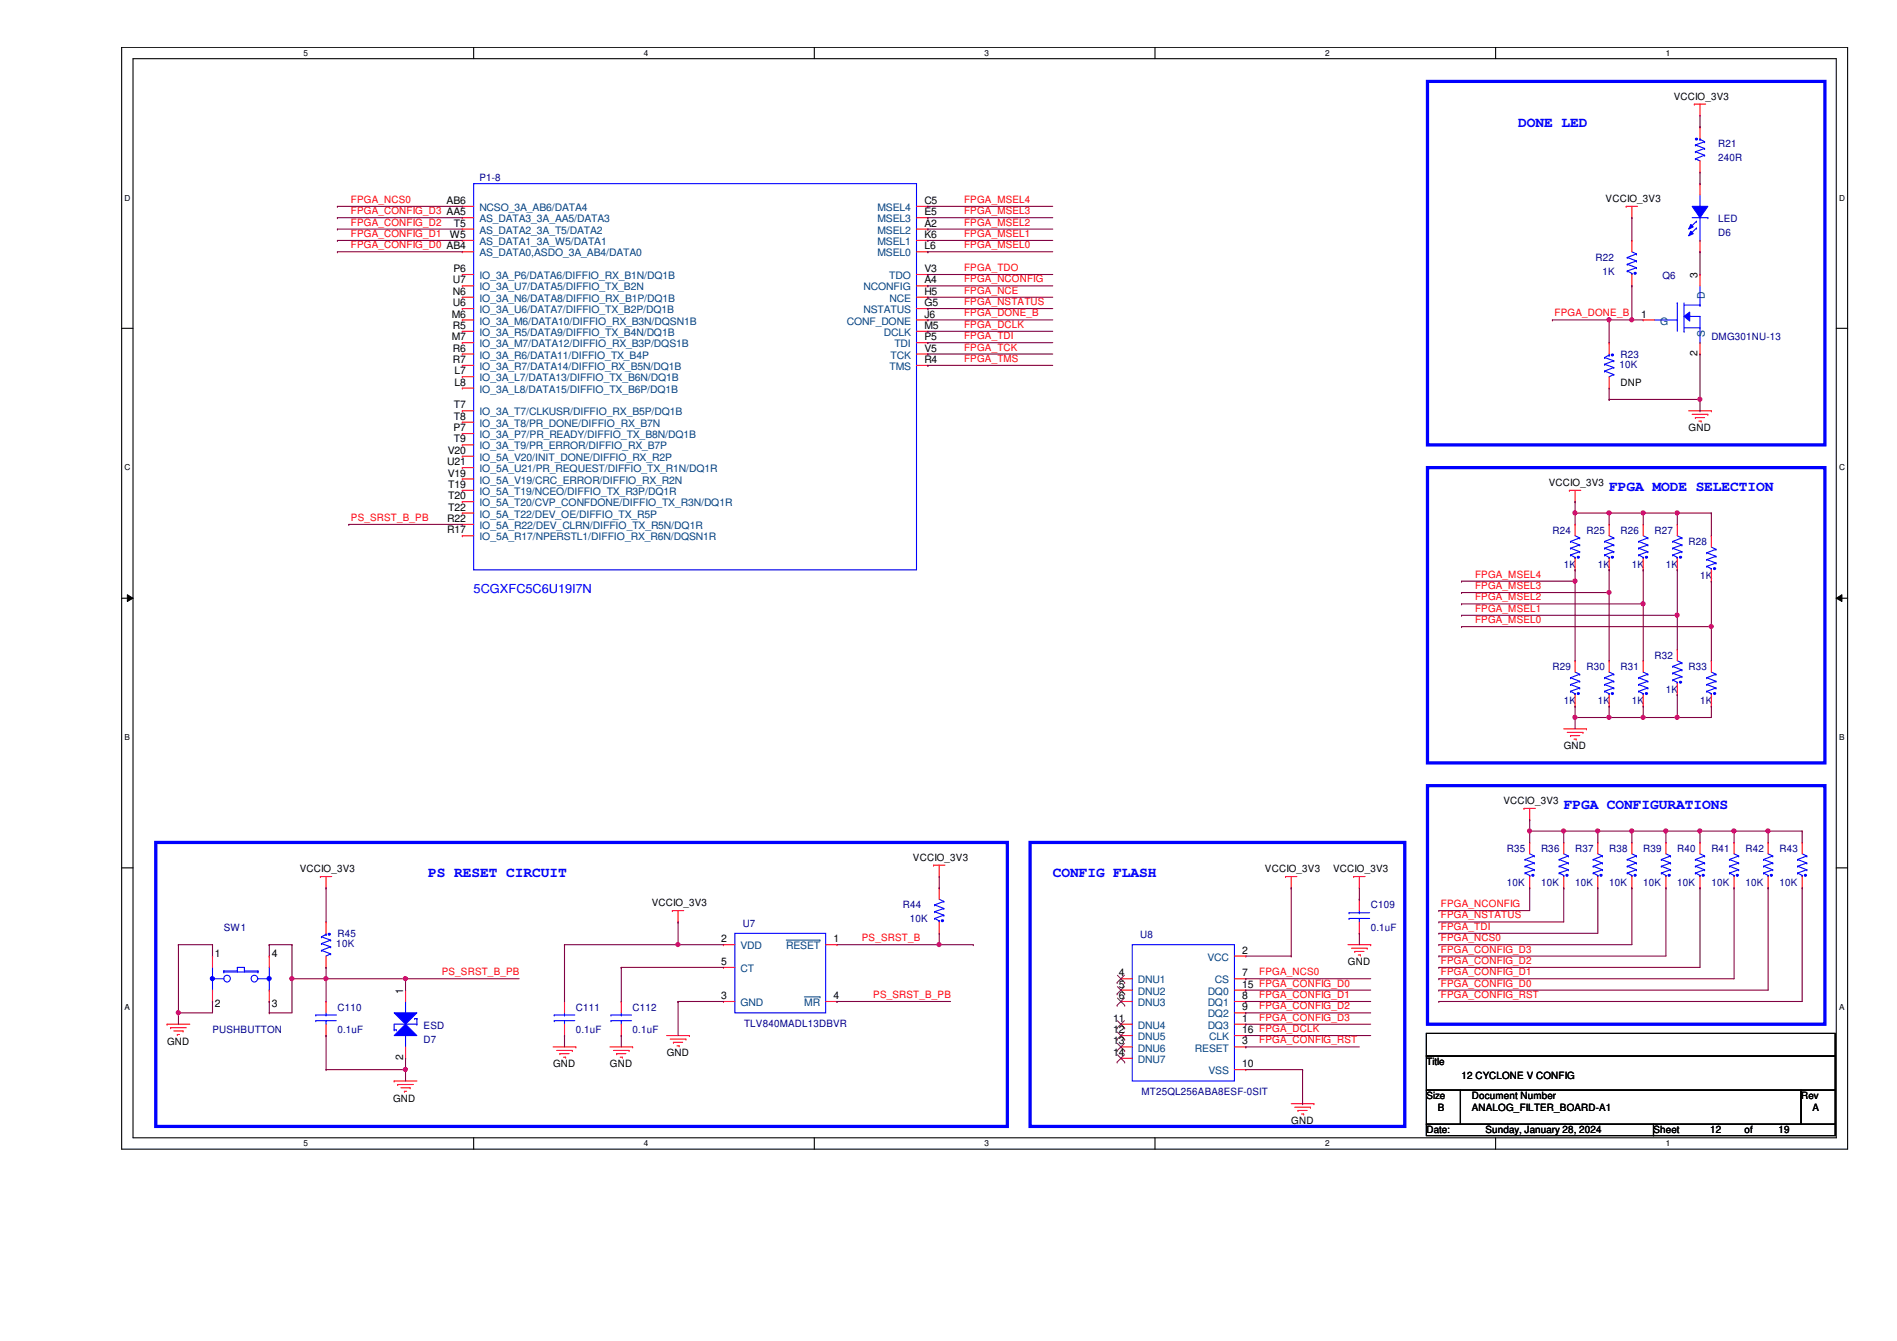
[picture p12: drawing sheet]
<svg xmlns="http://www.w3.org/2000/svg" width="297mm" height="210mm" viewBox="0 0 297 210" stroke-linecap="round" stroke-linejoin="round" font-family="sans-serif">
<defs><g id="words">
<g font-size="2.3" fill="#00f">
<text x="237.7" y="19.9">DONE LED</text>
<text x="252" y="76.8">FPGA MODE SELECTION</text>
<text x="244.9" y="126.6">FPGA CONFIGURATIONS</text>
<text x="67.1" y="137.3">PS RESET CIRCUIT</text>
<text x="164.8" y="137.3">CONFIG FLASH</text>
</g>
<text font-size="1.9" fill="#00f" x="74.2" y="92.8">5CGXFC5C6U19I7N</text>
<g font-size="1.6">
<text x="262.1" y="15.6">VCCIO_3V3</text>
<text x="69.9" y="31.9">AB6</text>
<text x="71.1" y="35.5">T5</text>
<text x="144.7" y="35.5">A2</text>
<text x="144.7" y="33.7">E5</text>
<text x="144.7" y="31.9">C5</text>
<text x="251.4" y="31.6">VCCIO_3V3</text>
<text x="70.4" y="37.3">W5</text>
<text x="144.7" y="39">L6</text>
<text x="144.7" y="37.3">K6</text>
<text x="70.9" y="44.4">U7</text>
<text x="70.9" y="46.1">N6</text>
<text x="70.9" y="47.9">U6</text>
<text x="71" y="42.6">P6</text>
<text x="144.7" y="47.9">G5</text>
<text x="144.7" y="46.1">H5</text>
<text x="144.7" y="44.4">A4</text>
<text x="144.7" y="42.6">V3</text>
<text x="265.8" y="43.5" transform="rotate(-90 265.8 43.5)">3</text>
<text x="70.7" y="49.7">M6</text>
<text x="70.7" y="53.3">M7</text>
<text x="70.9" y="51.5">R5</text>
<text x="144.7" y="53.3">P5</text>
<text x="144.7" y="51.5">M5</text>
<text x="144.7" y="49.7">J6</text>
<text x="257" y="49.7">1</text>
<text x="70.9" y="55">R6</text>
<text x="70.9" y="56.8">R7</text>
<text x="71.2" y="58.6">L7</text>
<text x="144.7" y="56.8">R4</text>
<text x="144.7" y="55">V5</text>
<text x="265.8" y="55.8" transform="rotate(-90 265.8 55.8)">2</text>
<text x="71.1" y="63.9">T7</text>
<text x="71.1" y="65.7">T8</text>
<text x="71.2" y="60.4">L8</text>
<text x="253.7" y="60.4">DNP</text>
<text x="70.1" y="71">V20</text>
<text x="71" y="67.5">P7</text>
<text x="71.1" y="69.3">T9</text>
<text x="264.4" y="67.5">GND</text>
<text x="70" y="72.8">U21</text>
<text x="70.1" y="74.6">V19</text>
<text x="70.2" y="76.4">T19</text>
<text x="242.5" y="76.1">VCCIO_3V3</text>
<text x="70" y="81.7">R22</text>
<text x="70" y="83.5">R17</text>
<text x="70.2" y="78.1">T20</text>
<text x="70.2" y="79.9">T22</text>
<text x="244.9" y="117.3">GND</text>
<text x="235.4" y="125.9">VCCIO_3V3</text>
<text x="46.9" y="136.5">VCCIO_3V3</text>
<text x="143" y="134.7">VCCIO_3V3</text>
<text x="198.1" y="136.5">VCCIO_3V3</text>
<text x="208.7" y="136.5">VCCIO_3V3</text>
<text x="102.1" y="141.9">VCCIO_3V3</text>
<text x="33.7" y="149.8">1</text>
<text x="42.5" y="149.8">4</text>
<text x="112.9" y="147.5">2</text>
<text x="130.5" y="147.5">1</text>
<text x="194.5" y="149.3">2</text>
<text x="63.1" y="155.5" transform="rotate(-90 63.1 155.5)">1</text>
<text x="112.9" y="151">5</text>
<text x="175.2" y="152.8">4</text>
<text x="175.2" y="154.6">5</text>
<text x="194.5" y="152.8">7</text>
<text x="194.5" y="154.6">15 FPGA_CONFIG_D0</text>
<text x="211.1" y="151.1">GND</text>
<text x="33.7" y="157.6">2</text>
<text x="42.5" y="157.6">3</text>
<text x="112.9" y="156.4">3</text>
<text x="130.5" y="156.4">4</text>
<text x="174.3" y="159.9">11</text>
<text x="174.3" y="161.7">12</text>
<text x="175.2" y="156.4">6</text>
<text x="194.5" y="159.9">1</text>
<text x="194.5" y="156.4">8</text>
<text x="194.5" y="158.2">9</text>
<text x="194.5" y="161.7">16 FPGA_DCLK</text>
<text x="26.2" y="163.5">GND</text>
<text x="63.1" y="166" transform="rotate(-90 63.1 166)">2</text>
<text x="86.6" y="167.1">GND</text>
<text x="95.5" y="167.1">GND</text>
<text x="104.4" y="165.3">GND</text>
<text x="174.3" y="163.5">13</text>
<text x="174.3" y="165.3">14</text>
<text x="194.5" y="163.5">3</text>
<text x="194.5" y="167">10</text>
<text x="223.4" y="166.8">Title</text>
<text x="61.6" y="172.4">GND</text>
<text x="223.4" y="172.1">Size</text>
<text x="225.1" y="173.9">B</text>
<text x="228.9" y="168.9">12 CYCLONE V CONFIG</text>
<text x="230.5" y="173.9">ANALOG_FILTER_BOARD-A1</text>
<text x="230.5" y="172.1">Document Number</text>
<text x="282" y="172.1">Rev</text>
<text x="283.8" y="173.9">A</text>
<text x="202.2" y="176">GND</text>
<text x="223.4" y="177.4">Date:</text>
<text x="232.6" y="177.4">Sunday, January 28, 2024</text>
<text x="258.9" y="177.4">Sheet</text>
<text x="267.8" y="177.4">12</text>
<text x="273.1" y="177.4">of</text>
<text x="278.5" y="177.4">19</text>
</g>
<g font-size="1.6" fill="#000080">
<text x="269" y="23.1">R21</text>
<text x="75.1" y="28.4">P1-8</text>
<text x="269" y="25.2">240R</text>
<text x="269" y="34.8">LED</text>
<text x="249.9" y="40.9">R22</text>
<text x="269" y="37">D6</text>
<text x="250.9" y="43">1K</text>
<text x="260.3" y="43.7">Q6</text>
<text x="268" y="53.3">DMG301NU-13</text>
<text x="253.6" y="57.6">10K</text>
<text x="253.7" y="56">R23</text>
<text x="243.1" y="83.5">R24</text>
<text x="248.4" y="83.5">R25</text>
<text x="253.7" y="83.5">R26</text>
<text x="259.1" y="83.5">R27</text>
<text x="244.9" y="88.9">1K</text>
<text x="250.2" y="88.9">1K</text>
<text x="255.5" y="88.9">1K</text>
<text x="260.9" y="88.9">1K</text>
<text x="264.4" y="85.3">R28</text>
<text x="266.2" y="90.6">1K</text>
<text x="243.1" y="104.9">R29</text>
<text x="248.4" y="104.9">R30</text>
<text x="253.7" y="104.9">R31</text>
<text x="259.1" y="103.1">R32</text>
<text x="264.4" y="104.9">R33</text>
<text x="244.9" y="110.2">1K</text>
<text x="250.2" y="110.2">1K</text>
<text x="255.5" y="110.2">1K</text>
<text x="260.9" y="108.4">1K</text>
<text x="266.2" y="110.2">1K</text>
<text x="236" y="133.3">R35</text>
<text x="241.3" y="133.3">R36</text>
<text x="246.6" y="133.3">R37</text>
<text x="252" y="133.3">R38</text>
<text x="257.3" y="133.3">R39</text>
<text x="262.6" y="133.3">R40</text>
<text x="268" y="133.3">R41</text>
<text x="273.3" y="133.3">R42</text>
<text x="278.6" y="133.3">R43</text>
<text x="141.4" y="142.2">R44</text>
<text x="214.6" y="142.2">C109</text>
<text x="236" y="138.6">10K</text>
<text x="241.3" y="138.6">10K</text>
<text x="246.6" y="138.6">10K</text>
<text x="252" y="138.6">10K</text>
<text x="257.3" y="138.6">10K</text>
<text x="262.6" y="138.6">10K</text>
<text x="268" y="138.6">10K</text>
<text x="273.3" y="138.6">10K</text>
<text x="278.6" y="138.6">10K</text>
<text x="35.1" y="145.8">SW1</text>
<text x="52.7" y="148.3">10K</text>
<text x="52.8" y="146.6">R45</text>
<text x="116.3" y="145">U7</text>
<text x="142.5" y="144.3">10K</text>
<text x="178.5" y="146.8">U8</text>
<text x="214.6" y="145.8">0.1uF</text>
<text x="33.3" y="161.8">PUSHBUTTON</text>
<text x="52.8" y="158.2">C110</text>
<text x="52.8" y="161.8">0.1uF</text>
<text x="66.3" y="161">ESD</text>
<text x="90.2" y="158.2">C111</text>
<text x="90.2" y="161.8">0.1uF</text>
<text x="99.1" y="158.2">C112</text>
<text x="99.1" y="161.8">0.1uF</text>
<text x="116.5" y="160.7">TLV840MADL13DBVR</text>
<text x="66.3" y="163.2">D7</text>
<text x="178.7" y="171.4">MT25QL256ABA8ESF-0SIT</text>
</g>
<g font-size="1.6" fill="#f00">
<text x="54.9" y="31.7">FPGA_NCS0</text>
<text x="54.9" y="35.3">FPGA_CONFIG_D2</text>
<text x="54.9" y="33.5">FPGA_CONFIG_D3 AA5</text>
<text x="151" y="35.3">FPGA_MSEL2</text>
<text x="151" y="33.5">FPGA_MSEL3</text>
<text x="151" y="31.7">FPGA_MSEL4</text>
<text x="54.9" y="38.9">FPGA_CONFIG_D0 AB4</text>
<text x="54.9" y="37.1">FPGA_CONFIG_D1</text>
<text x="151" y="38.9">FPGA_MSEL0</text>
<text x="151" y="37.1">FPGA_MSEL1</text>
<text x="151" y="42.4">FPGA_TDO</text>
<text x="151" y="44.2">FPGA_NCONFIG</text>
<text x="151" y="46">FPGA_NCE</text>
<text x="151" y="47.8">FPGA_NSTATUS</text>
<text x="151" y="53.1">FPGA_TDI</text>
<text x="151" y="51.3">FPGA_DCLK</text>
<text x="151" y="49.5">FPGA_DONE_B</text>
<text x="243.4" y="49.5">FPGA_DONE_B</text>
<text x="151" y="56.6">FPGA_TMS</text>
<text x="151" y="54.9">FPGA_TCK</text>
<text x="54.9" y="81.5">PS_SRST_B_PB</text>
<text x="231" y="90.4">FPGA_MSEL4</text>
<text x="231" y="92.2">FPGA_MSEL3</text>
<text x="231" y="94">FPGA_MSEL2</text>
<text x="231" y="95.8">FPGA_MSEL1</text>
<text x="231" y="97.5">FPGA_MSEL0</text>
<text x="225.6" y="142">FPGA_NCONFIG</text>
<text x="225.6" y="143.8">FPGA_NSTATUS</text>
<text x="135" y="147.3">PS_SRST_B</text>
<text x="225.6" y="145.5">FPGA_TDI</text>
<text x="225.6" y="147.3">FPGA_NCS0</text>
<text x="225.6" y="149.1">FPGA_CONFIG_D3</text>
<text x="69.2" y="152.7">PS_SRST_B_PB</text>
<text x="197.2" y="152.7">FPGA_NCS0</text>
<text x="225.6" y="150.9">FPGA_CONFIG_D2</text>
<text x="225.6" y="152.7">FPGA_CONFIG_D1</text>
<text x="225.6" y="154.4">FPGA_CONFIG_D0</text>
<text x="136.7" y="156.2">PS_SRST_B_PB</text>
<text x="197.2" y="156.2">FPGA_CONFIG_D1</text>
<text x="197.2" y="158">FPGA_CONFIG_D2</text>
<text x="197.2" y="159.8">FPGA_CONFIG_D3</text>
<text x="225.6" y="156.2">FPGA_CONFIG_RST</text>
<text x="197.2" y="163.3">FPGA_CONFIG_RST</text>
</g>
<g font-size="1.6" fill="#004080">
<text x="75.1" y="33">NCSO_3A_AB6/DATA4</text>
<text x="75.1" y="34.8">AS_DATA3_3A_AA5/DATA3</text>
<text x="137.4" y="34.8">MSEL3</text>
<text x="137.4" y="33">MSEL4</text>
<text x="75.1" y="36.6">AS_DATA2_3A_T5/DATA2</text>
<text x="75.1" y="38.4">AS_DATA1_3A_W5/DATA1</text>
<text x="75.1" y="40.1">AS_DATA0,ASDO_3A_AB4/DATA0</text>
<text x="137.4" y="40.1">MSEL0</text>
<text x="137.4" y="38.4">MSEL1</text>
<text x="137.4" y="36.6">MSEL2</text>
<text x="75.1" y="43.7">IO_3A_P6/DATA6/DIFFIO_RX_B1N/DQ1B</text>
<text x="75.1" y="45.5">IO_3A_U7/DATA5/DIFFIO_TX_B2N</text>
<text x="75.1" y="47.2">IO_3A_N6/DATA8/DIFFIO_RX_B1P/DQ1B</text>
<text x="135.2" y="45.5">NCONFIG</text>
<text x="139.2" y="43.7">TDO</text>
<text x="139.3" y="47.2">NCE</text>
<text x="267" y="46.8" transform="rotate(-90 267 46.8)">D</text>
<text x="75.1" y="49">IO_3A_U6/DATA7/DIFFIO_TX_B2P/DQ1B</text>
<text x="75.1" y="50.8">IO_3A_M6/DATA10/DIFFIO_RX_B3N/DQSN1B</text>
<text x="75.1" y="52.6">IO_3A_R5/DATA9/DIFFIO_TX_B4N/DQ1B</text>
<text x="132.6" y="50.8">CONF_DONE</text>
<text x="135.2" y="49">NSTATUS</text>
<text x="138.4" y="52.6">DCLK</text>
<text x="260" y="50.8">G</text>
<text x="267" y="52.7" transform="rotate(-90 267 52.7)">S</text>
<text x="75.1" y="54.4">IO_3A_M7/DATA12/DIFFIO_RX_B3P/DQS1B</text>
<text x="75.1" y="56.1">IO_3A_R6/DATA11/DIFFIO_TX_B4P</text>
<text x="75.1" y="57.9">IO_3A_R7/DATA14/DIFFIO_RX_B5N/DQ1B</text>
<text x="75.1" y="59.7">IO_3A_L7/DATA13/DIFFIO_TX_B6N/DQ1B</text>
<text x="139.3" y="57.9">TMS</text>
<text x="139.4" y="56.1">TCK</text>
<text x="140" y="54.4">TDI</text>
<text x="75.1" y="61.5">IO_3A_L8/DATA15/DIFFIO_TX_B6P/DQ1B</text>
<text x="75.1" y="65">IO_3A_T7/CLKUSR/DIFFIO_RX_B5P/DQ1B</text>
<text x="75.1" y="66.8">IO_3A_T8/PR_DONE/DIFFIO_RX_B7N</text>
<text x="75.1" y="68.6">IO_3A_P7/PR_READY/DIFFIO_TX_B8N/DQ1B</text>
<text x="75.1" y="70.4">IO_3A_T9/PR_ERROR/DIFFIO_RX_B7P</text>
<text x="75.1" y="72.1">IO_5A_V20/INIT_DONE/DIFFIO_RX_R2P</text>
<text x="75.1" y="73.9">IO_5A_U21/PR_REQUEST/DIFFIO_TX_R1N/DQ1R</text>
<text x="75.1" y="75.7">IO_5A_V19/CRC_ERROR/DIFFIO_RX_R2N</text>
<text x="75.1" y="77.5">IO_5A_T19/NCEO/DIFFIO_TX_R3P/DQ1R</text>
<text x="75.1" y="79.2">IO_5A_T20/CVP_CONFDONE/DIFFIO_TX_R3N/DQ1R</text>
<text x="75.1" y="81">IO_5A_T22/DEV_OE/DIFFIO_TX_R5P</text>
<text x="75.1" y="82.8">IO_5A_R22/DEV_CLRN/DIFFIO_TX_R5N/DQ1R</text>
<text x="75.1" y="84.6">IO_5A_R17/NPERSTL1/DIFFIO_RX_R6N/DQSN1R</text>
<text x="116" y="148.6">VDD</text>
<text x="123.1" y="148.6">RESET</text>
<text x="116" y="152.1">CT</text>
<text x="178.2" y="153.9">DNU1</text>
<text x="178.2" y="155.7">DNU2</text>
<text x="189.1" y="150.4">VCC</text>
<text x="189.1" y="155.7">DQ0</text>
<text x="190.2" y="153.9">CS</text>
<text x="116" y="157.5">GND</text>
<text x="125.9" y="157.5">MR</text>
<text x="178.2" y="157.5">DNU3</text>
<text x="178.2" y="161">DNU4</text>
<text x="189.1" y="161">DQ3</text>
<text x="189.1" y="157.5">DQ1</text>
<text x="189.1" y="159.3">DQ2</text>
<text x="178.2" y="162.8">DNU5</text>
<text x="178.2" y="164.6">DNU6</text>
<text x="178.2" y="166.4">DNU7</text>
<text x="187.1" y="164.6">RESET</text>
<text x="189.3" y="162.8">CLK</text>
<text x="189.2" y="168.1">VSS</text>
</g>
<g font-size="1.3">
<text x="47.5" y="8.7">5</text>
<text x="100.8" y="8.7">4</text>
<text x="154.2" y="8.7">3</text>
<text x="207.5" y="8.7">2</text>
<text x="260.9" y="8.7">1</text>
<text x="19.5" y="31.4">D</text>
<text x="288" y="31.4">D</text>
<text x="19.5" y="73.6">C</text>
<text x="288" y="73.6">C</text>
<text x="19.5" y="115.9">B</text>
<text x="288" y="115.9">B</text>
<text x="19.5" y="158.1">A</text>
<text x="288" y="158.1">A</text>
<text x="47.5" y="179.4">5</text>
<text x="100.8" y="179.4">4</text>
<text x="154.2" y="179.4">3</text>
<text x="207.5" y="179.4">2</text>
<text x="260.9" y="179.4">1</text>
</g>
</g></defs>
<path d="M19.1 7.4h270.2v172.5h-270.2zM20.8 9.2h266.7v168.9h-266.7z" fill="none" stroke="#000" stroke-width=".17"/>
<g fill="#fff">
<path d="M47.5 7.6h.7v1.4h-.7z"/>
<path d="M47.5 178.3h.7v1.4h-.7z"/>
</g>
<path d="M74.2 7.4v1.8M74.2 178.1v1.8" fill="none" stroke="#000" stroke-width=".17"/>
<g fill="#fff">
<path d="M100.8 7.6h.7v1.4h-.7z"/>
<path d="M100.8 178.3h.7v1.4h-.7z"/>
</g>
<path d="M127.5 7.4v1.8M127.5 178.1v1.8" fill="none" stroke="#000" stroke-width=".17"/>
<g fill="#fff">
<path d="M154.2 7.6h.7v1.4h-.7z"/>
<path d="M154.2 178.3h.7v1.4h-.7z"/>
</g>
<path d="M180.8 7.4v1.8M180.8 178.1v1.8" fill="none" stroke="#000" stroke-width=".17"/>
<g fill="#fff">
<path d="M207.5 7.6h.7v1.4h-.7z"/>
<path d="M207.5 178.3h.7v1.4h-.7z"/>
</g>
<path d="M234.2 7.4v1.8M234.2 178.1v1.8" fill="none" stroke="#000" stroke-width=".17"/>
<g fill="#fff">
<path d="M260.9 7.6h.6v1.4h-.6z"/>
<path d="M260.9 178.3h.6v1.4h-.6z"/>
<path d="M19.5 30.3h.9v1.4h-.9z"/>
<path d="M288 30.3h.9v1.4h-.9z"/>
<path d="M19.5 72.5h.9v1.4h-.9z"/>
<path d="M288 72.5h.9v1.4h-.9z"/>
</g>
<path d="M19.1 51.4h1.7M287.5 51.4h1.8" fill="none" stroke="#000" stroke-width=".17"/>
<g fill="#fff">
<path d="M19.5 114.7h.8v1.4h-.8z"/>
<path d="M288 114.7h.8v1.4h-.8z"/>
</g>
<path d="M19.1 93.6h1.7M287.5 93.6h1.8" fill="none" stroke="#000" stroke-width=".17"/>
<path d="M19.9 93.1l.9 .5-.9 .5zM287.5 93.6l.9-.5v1z" fill="#000"/>
<path d="M19.9 93.1l.9 .5-.9 .5zM287.5 93.6l.9-.5v1z" fill="none" stroke="#000" stroke-width=".16"/>
<g fill="#fff">
<path d="M19.5 156.9h.8v1.4h-.8z"/>
<path d="M288 156.9h.8v1.4h-.8z"/>
</g>
<path d="M19.1 135.8h1.7M287.5 135.8h1.8M223.4 161.8h64v3.5h-64zM223.4 165.3h64v5.3h-64zM223.4 170.6h5.3v5.4h-5.3zM223.4 176h35.5v1.8h-35.5zM228.7 170.6h53.3v5.4h-53.3zM258.9 176h28.5v1.8h-28.5zM282 170.6h5.4v5.4h-5.4z" fill="none" stroke="#000" stroke-width=".17"/>
<path d="M223.5 12.7h62.3v56.9h-62.3zM223.5 73.2h62.3v46.2h-62.3zM24.4 131.9h133.3v44.4h-133.3zM161.3 131.9h58.7v44.4h-58.7zM223.5 123h62.3v37.3h-62.3z" fill="none" stroke="#00f" stroke-width=".51"/>
<g fill="none" stroke="#f00" stroke-width=".17">
<path d="M265.3 16.3h.1M265.3 16.3h1.8M266.2 18.1h.1M266.2 16.3v1.8M72.4 32.3h.1M72.4 34.1h.1M72.4 35.9h.1M72.4 37.6h.1M72.4 39.4h.1M72.4 32.3h1.8M72.4 34.1h1.8M72.4 35.9h1.8"/>
<path d="M72.4 37.6h1.8M72.4 39.4h1.8M143.5 32.3h1.8M143.5 34.1h1.8M143.5 35.9h1.8M143.5 37.6h1.8M143.5 39.4h1.8M145.3 39.4h.1M145.3 37.6h.1M145.3 35.9h.1M145.3 34.1h.1M145.3 32.3h.1"/>
<path d="M254.6 32.3h.1M254.6 32.3h1.8M255.5 34.1h.1M255.5 32.3v1.8M72.4 43h.1M72.4 44.7h.1M72.4 46.5h.1M72.4 48.3h.1M72.4 50.1h.1M72.4 51.9h.1M72.4 53.6h.1M72.4 55.4h.1"/>
<path d="M72.4 57.2h.1M72.4 59h.1M72.4 43h1.8M72.4 44.7h1.8M72.4 46.5h1.8M72.4 48.3h1.8M72.4 50.1h1.8M72.4 51.9h1.8M72.4 53.6h1.8M72.4 55.4h1.8M72.4 57.2h1.8M72.4 59h1.8"/>
<path d="M143.5 43h1.8M143.5 44.7h1.8M143.5 46.5h1.8M143.5 48.3h1.8M143.5 50.1h1.8M143.5 51.9h1.8M143.5 53.6h1.8M143.5 55.4h1.8M143.5 57.2h1.8M145.3 57.2h.1M145.3 55.4h.1M145.3 53.6h.1"/>
<path d="M145.3 51.9h.1M145.3 50.1h.1M145.3 48.3h.1M145.3 46.5h.1M145.3 44.7h.1M145.3 43h.1M72.4 60.7h.1M72.4 64.3h.1M72.4 66.1h.1M72.4 67.9h.1M72.4 69.6h.1M72.4 71.4h.1"/>
<path d="M72.4 73.2h.1M72.4 75h.1M72.4 76.7h.1M72.4 78.5h.1M72.4 76.7h1.8M72.4 64.3h1.8M72.4 60.7h1.8M72.4 66.1h1.8M72.4 67.9h1.8M72.4 69.6h1.8M72.4 71.4h1.8M72.4 73.2h1.8"/>
<path d="M72.4 75h1.8M72.4 78.5h1.8M245.7 76.7h.1M245.7 76.7h1.8M246.6 78.5h.1M246.6 76.7v1.8M264.4 64.3h3.6M265 64.9h2.4M265.5 65.4h.1M265.5 65.4h1.4M266 65.9h.4M266.4 65.9h.1"/>
<path d="M267.4 64.9h.1M268 64.3h.1M72.4 80.3h.1M72.4 82.1h.1M72.4 83.9h.1M72.4 80.3h1.8M72.4 82.1h1.8M72.4 83.9h1.8M244.9 114.1h3.5M245.4 114.6h2.5M245.9 115.1h.1M245.9 115.1h1.5"/>
<path d="M246.5 115.7h.3M246.8 115.7h.1M247.9 114.6h.1M248.4 114.1h.1M50.2 137.2h.1M50.2 137.2h1.7M51.1 139h.1M51.1 137.2v1.8M146.2 135.4h.1M146.2 135.4h1.8M147.1 137.2h.1M147.1 135.4v1.8"/>
<path d="M201.3 137.2h.1M201.3 137.2h1.8M202.2 139h.1M202.2 137.2v1.8M212 137.2h.1M212 137.2h1.7M212.9 139h.1M212.9 137.2v1.8M238.6 126.5h.1M238.6 126.5h1.8M239.5 128.3h.1M239.5 126.5v1.8"/>
<path d="M105.3 142.5h.1M105.3 142.5h1.8M106.2 144.3h.1M106.2 142.5v1.8M211.1 147.9h3.5M211.6 148.4h2.5M212.1 148.9h.1M212.1 148.9h1.5M212.7 149.5h.3M213 149.5h.1M214.1 148.4h.1M214.6 147.9h.1"/>
<path d="M26.2 160.3h.1M26.2 160.3h3.5M26.7 160.9h.1M26.7 160.9h2.5M27.2 161.4h1.5M27.8 161.9h.1M27.8 161.9h.3M28.7 161.4h.1M61.7 169.2h.1M61.7 169.2h3.6M62.3 169.8h.1M62.3 169.8h2.4"/>
<path d="M62.8 170.3h1.4M63.3 170.8h.1M63.3 170.8h.4M64.2 170.3h.1M86.6 163.9h3.6M87.2 164.4h2.4M87.7 164.9h.1M87.7 164.9h1.4M88.2 165.5h.4M88.6 165.5h.1M89.6 164.4h.1M90.2 163.9h.1"/>
<path d="M95.5 163.9h3.6M96.1 164.4h2.4M96.6 164.9h.1M96.6 164.9h1.4M97.1 165.5h.4M97.5 165.5h.1M98.5 164.4h.1M99.1 163.9h.1M104.4 162.1h3.6M104.9 162.6h2.5M105.5 163.2h.1M105.5 163.2h1.4"/>
<path d="M106 163.7h.3M106.3 163.7h.1M107.4 162.6h.1M108 162.1h.1M202.2 172.8h3.5M202.7 173.3h2.5M203.2 173.8h.1M203.2 173.8h1.5M203.8 174.4h.3M204.1 174.4h.1M205.2 173.3h.1M205.7 172.8h.1"/>
</g>
<g fill="none" stroke="#00f" stroke-width=".17">
<path d="M74.2 28.7h69.3v60.5h-69.3zM260.1 134.5h.1M260.1 135.6h.1M260.1 136.7h.1M260.1 134.5l1.5 .6M260.1 135.6l1.5 .5M260.1 136.7l.8 .3M260.9 137h.1M260.9 137v.2M260.9 133.6l.7 .4M261.6 134h.1M261.6 135.1h.1"/>
<path d="M261.6 136.1h.1M261.6 134l-1.5 .5M261.6 135.1l-1.5 .5M261.6 136.1l-1.5 .6"/>
</g>
<path d="M261.2 136.9h.3v.2h-.3z" fill-rule="evenodd" fill="#00f"/>
<g fill="none" stroke="#00f" stroke-width=".17">
<path d="M267.3 86.5h.1M267.3 87.6h.1M267.3 88.6h.1M267.3 86.5l1.4 .6M267.3 87.6l1.4 .5M267.3 88.6l.7 .4M268 89h.1M268 89v.2M268 85.6l.7 .4M268.7 86h.1M268.7 87.1h.1M268.7 88.1h.1"/>
<path d="M268.7 86l-1.4 .5M268.7 87.1l-1.4 .5M268.7 88.1l-1.4 .5M261.2 136.9h.3v.2h-.3z"/>
</g>
<path d="M260.9 139h.1M260.9 131.9h.1M260.9 131.9v1.7M260.9 137.2v1.8" fill="none" stroke="#f00" stroke-width=".17"/>
<path d="M268.3 88.9h.3v.2h-.3z" fill-rule="evenodd" fill="#00f"/>
<g fill="none" stroke="#00f" stroke-width=".17">
<path d="M268.3 88.9h.3v.2h-.3zM261.9 104.3h.1M261.9 105.4h.1M261.9 106.4h.1M261.9 104.3l1.5 .6M261.9 105.4l1.5 .5M261.9 106.4l.7 .4M262.6 106.8h.1M262.6 106.8v.2M262.6 103.4l.8 .4M263.4 103.8h.1M263.4 104.9h.1"/>
<path d="M263.4 105.9h.1M263.4 103.8l-1.5 .5M263.4 104.9l-1.5 .5M263.4 105.9l-1.5 .5"/>
</g>
<path d="M268 91h.1M268 83.9h.1M268 83.9v1.7M268 89.2v1.8" fill="none" stroke="#f00" stroke-width=".17"/>
<path d="M263 106.7h.3v.2h-.3z" fill-rule="evenodd" fill="#00f"/>
<g fill="none" stroke="#00f" stroke-width=".17">
<path d="M265.5 24.8h.1M265.5 23.7h.1M265.5 22.7h.1M265.5 24.8l.7 .4M265.5 23.7l1.4 .6M265.5 22.7l1.4 .5M266.2 21.8h.1M266.2 21.6v.2M266.2 21.8l.7 .4M266.9 24.3h.1M266.9 23.2h.1M266.9 22.2h.1"/>
<path d="M266.9 24.3l-1.4 .5M266.9 23.2l-1.4 .5M266.9 22.2l-1.4 .5M263 106.7h.3v.2h-.3z"/>
</g>
<path d="M262.6 108.8h.1M262.6 101.6h.1M262.6 101.6v1.8M262.6 107v1.8" fill="none" stroke="#f00" stroke-width=".17"/>
<path d="M265.5 21.7h.3v.2h-.3z" fill-rule="evenodd" fill="#00f"/>
<g fill="none" stroke="#00f" stroke-width=".17">
<path d="M265.5 21.7h.3v.2h-.3zM265.5 134.5h.1M265.5 135.6h.1M265.5 136.7h.1M265.5 134.5l1.4 .6M265.5 135.6l1.4 .5M265.5 136.7l.7 .3M266.2 137h.1M266.2 137v.2M266.2 133.6l.7 .4M266.9 134h.1M266.9 135.1h.1"/>
<path d="M266.9 136.1h.1M266.9 134l-1.4 .5M266.9 135.1l-1.4 .5M266.9 136.1l-1.4 .6"/>
</g>
<path d="M266.2 19.9h.1M266.2 19.9v1.7M266.2 27h.1M266.2 25.2v1.8" fill="none" stroke="#f00" stroke-width=".17"/>
<path d="M266.6 136.9h.2v.2h-.2z" fill-rule="evenodd" fill="#00f"/>
<g fill="none" stroke="#00f" stroke-width=".17">
<path d="M256.6 84.8h.1M256.6 85.8h.1M256.6 86.9h.1M256.6 84.8l1.4 .5M256.6 85.8l1.4 .6M256.6 86.9l.7 .3M257.3 87.2h.1M257.3 87.2v.2M257.3 83.9l.7 .3M258 84.2h.1M258 85.3h.1M258 86.4h.1"/>
<path d="M258 84.2l-1.4 .6M258 85.3l-1.4 .5M258 86.4l-1.4 .5M266.6 136.9h.2v.2h-.2z"/>
</g>
<path d="M266.2 139h.1M266.2 131.9h.1M266.2 131.9v1.7M266.2 137.2v1.8" fill="none" stroke="#f00" stroke-width=".17"/>
<path d="M257.7 87.1h.2v.2h-.2z" fill-rule="evenodd" fill="#00f"/>
<g fill="none" stroke="#00f" stroke-width=".17">
<path d="M257.7 87.1h.2v.2h-.2zM251.2 106.1h.1M251.2 107.1h.1M251.2 108.2h.1M251.2 106.1l1.5 .5M251.2 107.1l1.5 .6M251.2 108.2l.8 .4M252 108.6h.1M252 108.6v.2M252 105.2l.7 .3M252.7 105.5h.1M252.7 106.6h.1"/>
<path d="M252.7 107.7h.1M252.7 105.5l-1.5 .6M252.7 106.6l-1.5 .5M252.7 107.7l-1.5 .5"/>
</g>
<path d="M257.3 89.2h.1M257.3 82.1h.1M257.3 82.1v1.8M257.3 87.4v1.8" fill="none" stroke="#f00" stroke-width=".17"/>
<path d="M252.3 108.4h.3v.3h-.3z" fill-rule="evenodd" fill="#00f"/>
<path d="M265 34.1h2.4M266.2 32.3h.1M266.2 37.6h.1M266.2 30.5v1.8M266.2 34.1v3.5M267.4 34.1h.1M252.3 108.4h.3v.3h-.3z" fill="none" stroke="#00f" stroke-width=".17"/>
<path d="M252 110.5h.1M252 103.4h.1M252 103.4v1.8M252 108.8v1.7" fill="none" stroke="#f00" stroke-width=".17"/>
<path d="M265 32.3h2.4l-1.2 1.8z" fill-rule="evenodd" fill="#00f"/>
<path d="M265 32.3h2.4l-1.2 1.8z" fill="none" stroke="#00f" stroke-width=".17"/>
<path d="M264.8 36.2l.3 .4-.7 .3z" fill-rule="evenodd" fill="#00f"/>
<path d="M264.8 36.2l.3 .4-.7 .3z" fill="none" stroke="#00f" stroke-width=".17"/>
<path d="M264.8 35.1l.3 .4-.7 .4z" fill-rule="evenodd" fill="#00f"/>
<g fill="none" stroke="#00f" stroke-width=".17">
<path d="M264.8 35.1l.3 .4-.7 .4zM265.6 34.6h.1M265.6 35.7h.1M265.6 34.6l-1 1.1M265.6 35.7l-1 1M270.8 134.5h.1M270.8 135.6h.1M270.8 136.7h.1M270.8 134.5l1.4 .6M270.8 135.6l1.4 .5M270.8 136.7l.7 .3M271.5 137h.1"/>
<path d="M271.5 137v.2M271.5 133.6l.7 .4M272.2 134h.1M272.2 135.1h.1M272.2 136.1h.1M272.2 134l-1.4 .5M272.2 135.1l-1.4 .5M272.2 136.1l-1.4 .6"/>
</g>
<path d="M266.2 28.7h.1M266.2 39.4h.1M266.2 28.7v1.8M266.2 37.6v1.8" fill="none" stroke="#f00" stroke-width=".17"/>
<path d="M271.9 136.9h.3v.2h-.3z" fill-rule="evenodd" fill="#00f"/>
<g fill="none" stroke="#00f" stroke-width=".17">
<path d="M251.2 84.8h.1M251.2 85.8h.1M251.2 86.9h.1M251.2 84.8l1.5 .5M251.2 85.8l1.5 .6M251.2 86.9l.8 .3M252 87.2h.1M252 87.2v.2M252 83.9l.7 .3M252.7 84.2h.1M252.7 85.3h.1M252.7 86.4h.1"/>
<path d="M252.7 84.2l-1.5 .6M252.7 85.3l-1.5 .5M252.7 86.4l-1.5 .5M271.9 136.9h.3v.2h-.3z"/>
</g>
<path d="M271.5 139h.1M271.5 131.9h.1M271.5 131.9v1.7M271.5 137.2v1.8" fill="none" stroke="#f00" stroke-width=".17"/>
<path d="M252.3 87.1h.3v.2h-.3z" fill-rule="evenodd" fill="#00f"/>
<g fill="none" stroke="#00f" stroke-width=".17">
<path d="M252.3 87.1h.3v.2h-.3zM33.3 153.2h.1M33.3 155h.1M33.3 153.2h1.8M33.3 151.4v3.6M35.1 152h.1M35.1 152.1h.1M35.1 152.1h5.3M35.1 152h2.1M35.1 152v.1M37.2 151.4h.1M37.2 152h.1"/>
<path d="M37.2 151.4h1.1M37.2 151.4v.6M38.3 152h.1M38.3 151.4h.1M38.3 152h2.1M38.3 151.4v.6M40.4 152.1h.1M40.4 152h.1M40.4 152v.1M40.4 153.2h1.8M42.2 153.2h.1M42.2 155h.1"/>
<path d="M42.2 151.4v3.6"/>
<circle cx="35.5" cy="153.2" r=".52"/>
<circle cx="39.8" cy="153.2" r=".52"/>
</g>
<path d="M252 89.2h.1M252 82.1h.1M252 82.1v1.8M252 87.4v1.8" fill="none" stroke="#f00" stroke-width=".17"/>
<circle cx="42.1" cy="153.2" r=".32" fill="#00f"/>
<circle cx="42.1" cy="153.2" r=".32" fill="none" stroke="#00f" stroke-width=".17"/>
<circle cx="33.2" cy="153.2" r=".32" fill="#00f"/>
<g fill="none" stroke="#00f" stroke-width=".17">
<path d="M276.1 134.5h.1M276.1 135.6h.1M276.1 136.7h.1M276.1 134.5l1.5 .6M276.1 135.6l1.5 .5M276.1 136.7l.8 .3M276.9 137h.1M276.9 137v.2M276.9 133.6l.7 .4M277.6 134h.1M277.6 135.1h.1M277.6 136.1h.1"/>
<path d="M277.6 134l-1.5 .5M277.6 135.1l-1.5 .5M277.6 136.1l-1.5 .6"/>
<circle cx="33.2" cy="153.2" r=".32"/>
</g>
<path d="M33.3 149.6h.1M33.3 156.8h.1M33.3 149.6v1.8M33.3 155v1.8M42.2 149.6h.1M42.2 156.8h.1M42.2 149.6v1.8M42.2 155v1.8" fill="none" stroke="#f00" stroke-width=".17"/>
<path d="M277.2 136.9h.3v.2h-.3z" fill-rule="evenodd" fill="#00f"/>
<g fill="none" stroke="#00f" stroke-width=".17">
<path d="M255.5 39.4l.7 .4M256.2 39.8h.1M256.2 39.8l-1.4 .5M254.8 40.3h.1M254.8 41.4h.1M254.8 42.4h.1M254.8 40.3l1.4 .6M254.8 41.4l1.4 .5M254.8 42.4l.7 .4M255.5 42.8h.1M255.5 42.8v.2M256.2 40.9h.1"/>
<path d="M256.2 41.9h.1M256.2 40.9l-1.4 .5M256.2 41.9l-1.4 .5M277.2 136.9h.3v.2h-.3z"/>
</g>
<path d="M276.9 139h.1M276.9 131.9h.1M276.9 131.9v1.7M276.9 137.2v1.8" fill="none" stroke="#f00" stroke-width=".17"/>
<path d="M255.9 42.7h.2v.2h-.2z" fill-rule="evenodd" fill="#00f"/>
<g fill="none" stroke="#00f" stroke-width=".17">
<path d="M255.9 42.7h.2v.2h-.2zM281.5 134.5h.1M281.5 135.6h.1M281.5 136.7h.1M281.5 134.5l1.4 .6M281.5 135.6l1.4 .5M281.5 136.7l.7 .3M282.2 137h.1M282.2 137v.2M282.2 133.6l.7 .4M282.9 134h.1M282.9 135.1h.1"/>
<path d="M282.9 136.1h.1M282.9 134l-1.4 .5M282.9 135.1l-1.4 .5M282.9 136.1l-1.4 .6"/>
</g>
<path d="M255.5 37.6h.1M255.5 37.6v1.8M255.5 44.7h.1M255.5 43v1.7" fill="none" stroke="#f00" stroke-width=".17"/>
<path d="M282.6 136.9h.2v.2h-.2z" fill-rule="evenodd" fill="#00f"/>
<g fill="none" stroke="#00f" stroke-width=".17">
<path d="M267.3 106.1h.1M267.3 107.1h.1M267.3 108.2h.1M267.3 106.1l1.4 .5M267.3 107.1l1.4 .6M267.3 108.2l.7 .4M268 108.6h.1M268 108.6v.2M268 105.2l.7 .3M268.7 105.5h.1M268.7 106.6h.1M268.7 107.7h.1"/>
<path d="M268.7 105.5l-1.4 .6M268.7 106.6l-1.4 .5M268.7 107.7l-1.4 .5M282.6 136.9h.2v.2h-.2z"/>
</g>
<path d="M282.2 139h.1M282.2 131.9h.1M282.2 131.9v1.7M282.2 137.2v1.8" fill="none" stroke="#f00" stroke-width=".17"/>
<path d="M268.3 108.4h.3v.3h-.3z" fill-rule="evenodd" fill="#00f"/>
<path d="M268.3 108.4h.3v.3h-.3z" fill="none" stroke="#00f" stroke-width=".17"/>
<path d="M268 110.5h.1M268 103.4h.1M268 103.4v1.8M268 108.8v1.7" fill="none" stroke="#f00" stroke-width=".17"/>
<path d="M263.7 49.5l.9-.6v1.3z" fill-rule="evenodd" fill="#00f"/>
<g fill="none" stroke="#00f" stroke-width=".17">
<path d="M259.1 50.1h3.5M262.6 50.1h.1M262.6 47.4h.1M262.6 47.4v4.5M263.7 49.5l.9-.6v1.3zM263.7 51.9h.1M263.7 47.4v4.5M263.7 51.3h2.5M263.7 47.8h2.5M264.4 49.5h.1M264.4 49.5h1.8v4.1M266.2 53.6h.1"/>
<path d="M266.2 51.3h.1M266.2 47.8h.1M266.2 44.7v3.1"/>
</g>
<path d="M257.3 50.1h.1M257.3 50.1h1.8M266.2 43h.1M266.2 55.4h.1M266.2 43v1.7M266.2 53.6v1.8" fill="none" stroke="#f00" stroke-width=".17"/>
<path d="M61.7 162.1l1.8-1.8 1.8 1.8z" fill="#00f"/>
<path d="M64.9 159.4h.1M64.9 159.4h.4M65.3 159.4h.1M65.3 159.4v.9M61.7 162.1l1.8-1.8 1.8 1.8zM61.7 161.2h.1M61.7 161.2h.4M62.1 161.2h.1M63.5 162.1h.1M63.5 162.1v1.8M65.3 160.3h.1M65.3 160.3h-3.6v.9" fill="none" stroke="#00f" stroke-width=".17"/>
<path d="M61.7 158.5h3.6l-1.8 1.8z" fill="#00f"/>
<g fill="none" stroke="#00f" stroke-width=".17">
<path d="M261.9 84.8h.1M261.9 85.8h.1M261.9 86.9h.1M261.9 84.8l1.5 .5M261.9 85.8l1.5 .6M261.9 86.9l.7 .3M262.6 87.2h.1M262.6 87.2v.2M262.6 83.9l.8 .3M263.4 84.2h.1M263.4 85.3h.1M263.4 86.4h.1"/>
<path d="M263.4 84.2l-1.5 .6M263.4 85.3l-1.5 .5M263.4 86.4l-1.5 .5M61.7 158.5h3.6l-1.8 1.8zM63.5 156.8h.1M63.5 156.8v1.7"/>
</g>
<path d="M63.5 155h.1M63.5 155v1.8M63.5 165.6h.1M63.5 163.9v1.7" fill="none" stroke="#f00" stroke-width=".17"/>
<path d="M263 87.1h.3v.2h-.3z" fill-rule="evenodd" fill="#00f"/>
<g fill="none" stroke="#00f" stroke-width=".17">
<path d="M263 87.1h.3v.2h-.3zM256.6 106.1h.1M256.6 107.1h.1M256.6 108.2h.1M256.6 106.1l1.4 .5M256.6 107.1l1.4 .6M256.6 108.2l.7 .4M257.3 108.6h.1M257.3 108.6v.2M257.3 105.2l.7 .3M258 105.5h.1M258 106.6h.1"/>
<path d="M258 107.7h.1M258 105.5l-1.4 .6M258 106.6l-1.4 .5M258 107.7l-1.4 .5"/>
</g>
<path d="M262.6 89.2h.1M262.6 82.1h.1M262.6 82.1v1.8M262.6 87.4v1.8" fill="none" stroke="#f00" stroke-width=".17"/>
<path d="M257.7 108.4h.2v.3h-.2z" fill-rule="evenodd" fill="#00f"/>
<g fill="none" stroke="#00f" stroke-width=".17">
<path d="M257.7 108.4h.2v.3h-.2zM238.8 134.5h.1M238.8 135.6h.1M238.8 136.7h.1M238.8 134.5l1.4 .6M238.8 135.6l1.4 .5M238.8 136.7l.7 .3M239.5 137h.1M239.5 137v.2M239.5 133.6l.7 .4M240.2 134h.1M240.2 135.1h.1"/>
<path d="M240.2 136.1h.1M240.2 134l-1.4 .5M240.2 135.1l-1.4 .5M240.2 136.1l-1.4 .6"/>
</g>
<path d="M257.3 110.5h.1M257.3 103.4h.1M257.3 103.4v1.8M257.3 108.8v1.7" fill="none" stroke="#f00" stroke-width=".17"/>
<path d="M239.9 136.9h.2v.2h-.2z" fill-rule="evenodd" fill="#00f"/>
<g fill="none" stroke="#00f" stroke-width=".17">
<path d="M239.9 136.9h.2v.2h-.2zM146.3 141.6h.1M146.3 142.7h.1M146.3 143.8h.1M146.3 141.6l1.5 .6M146.3 142.7l1.5 .6M146.3 143.8l.8 .3M147.1 144.1h.1M147.1 144.1v.2M147.1 140.8l.7 .3M147.8 141.1h.1M147.8 142.2h.1"/>
<path d="M147.8 143.3h.1M147.8 141.1l-1.5 .5M147.8 142.2l-1.5 .5M147.8 143.3l-1.5 .5"/>
</g>
<path d="M239.5 139h.1M239.5 131.9h.1M239.5 131.9v1.7M239.5 137.2v1.8" fill="none" stroke="#f00" stroke-width=".17"/>
<path d="M147.4 144h.3v.2h-.3z" fill-rule="evenodd" fill="#00f"/>
<g fill="none" stroke="#00f" stroke-width=".17">
<path d="M251.2 58.1h.1M251.2 57h.1M251.2 56h.1M251.2 58.1l1.5 .5M251.2 57l1.5 .5M251.2 56l1.5 .5M252 55.6h.1M252 55.4v.2M252 55.6l-.8 .4M252.7 58.6h.1M252.7 57.5h.1M252.7 56.5h.1"/>
<path d="M252.7 58.6l-.7 .4M252.7 57.5l-1.5 .6M252.7 56.5l-1.5 .5M147.4 144h.3v.2h-.3zM211.2 143.8h.1M211.2 142.9h.1M211.2 143.8h3.3M211.2 142.9h3.3M212.9 142.9h.1M212.9 143.8h.1M212.9 142.5v.4M212.9 143.8v.5"/>
</g>
<path d="M147.1 139h.1M147.1 139v1.8M147.1 146.1h.1M147.1 144.3v1.8M212.9 140.8h.1M212.9 146.1h.1M212.9 140.8v1.7M212.9 144.3v1.8" fill="none" stroke="#f00" stroke-width=".17"/>
<path d="M252.3 55.4h.3v.3h-.3z" fill-rule="evenodd" fill="#00f"/>
<g fill="none" stroke="#00f" stroke-width=".17">
<path d="M252.3 55.4h.3v.3h-.3zM245.9 84.8h.1M245.9 85.8h.1M245.9 86.9h.1M245.9 84.8l1.5 .5M245.9 85.8l1.5 .6M245.9 86.9l.7 .3M246.6 87.2h.1M246.6 87.2v.2M246.6 83.9l.8 .3M247.4 84.2h.1M247.4 85.3h.1"/>
<path d="M247.4 86.4h.1M247.4 84.2l-1.5 .6M247.4 85.3l-1.5 .5M247.4 86.4l-1.5 .5"/>
</g>
<path d="M252 53.6h.1M252 53.6v1.8M252 59v1.7M252 60.7h.1" fill="none" stroke="#f00" stroke-width=".17"/>
<path d="M247 87.1h.3v.2h-.3z" fill-rule="evenodd" fill="#00f"/>
<g fill="none" stroke="#00f" stroke-width=".17">
<path d="M247 87.1h.3v.2h-.3zM244.1 134.5h.1M244.1 135.6h.1M244.1 136.7h.1M244.1 134.5l1.5 .6M244.1 135.6l1.5 .5M244.1 136.7l.8 .3M244.9 137h.1M244.9 137v.2M244.9 133.6l.7 .4M245.6 134h.1M245.6 135.1h.1"/>
<path d="M245.6 136.1h.1M245.6 134l-1.5 .5M245.6 135.1l-1.5 .5M245.6 136.1l-1.5 .6"/>
</g>
<path d="M246.6 89.2h.1M246.6 82.1h.1M246.6 82.1v1.8M246.6 87.4v1.8" fill="none" stroke="#f00" stroke-width=".17"/>
<path d="M245.2 136.9h.3v.2h-.3z" fill-rule="evenodd" fill="#00f"/>
<g fill="none" stroke="#00f" stroke-width=".17">
<path d="M245.9 106.1h.1M245.9 107.1h.1M245.9 108.2h.1M245.9 106.1l1.5 .5M245.9 107.1l1.5 .6M245.9 108.2l.7 .4M246.6 108.6h.1M246.6 108.6v.2M246.6 105.2l.8 .3M247.4 105.5h.1M247.4 106.6h.1M247.4 107.7h.1"/>
<path d="M247.4 105.5l-1.5 .6M247.4 106.6l-1.5 .5M247.4 107.7l-1.5 .5M245.2 136.9h.3v.2h-.3z"/>
</g>
<path d="M244.9 139h.1M244.9 131.9h.1M244.9 131.9v1.7M244.9 137.2v1.8" fill="none" stroke="#f00" stroke-width=".17"/>
<path d="M247 108.4h.3v.3h-.3z" fill-rule="evenodd" fill="#00f"/>
<g fill="none" stroke="#00f" stroke-width=".17">
<path d="M247 108.4h.3v.3h-.3zM49.4 159.8h.1M49.4 158.9h.1M49.4 159.8h3.3M49.4 158.9h3.3M50.3 148.8h.1M50.3 147.7h.1M50.3 146.6h.1M50.3 148.8l1.5 .5M50.3 147.7l1.5 .5M50.3 146.6l1.5 .6M51.1 158.9h.1"/>
<path d="M51.1 159.8h.1M51.1 146.3h.1M51.1 146.1v.2M51.1 158.5v.4M51.1 159.8v.5M51.1 146.3l-.8 .3M51.8 149.3h.1M51.8 148.2h.1M51.8 147.2h.1M51.8 149.3l-.7 .3M51.8 148.2l-1.5 .6M51.8 147.2l-1.5 .5"/>
</g>
<path d="M246.6 110.5h.1M246.6 103.4h.1M246.6 103.4v1.8M246.6 108.8v1.7M51.1 156.8h.1M51.1 156.8v1.7M51.1 162.1h.1M51.1 160.3v1.8" fill="none" stroke="#f00" stroke-width=".17"/>
<path d="M51.4 146.1h.3v.2h-.3z" fill-rule="evenodd" fill="#00f"/>
<g fill="none" stroke="#00f" stroke-width=".17">
<path d="M249.5 134.5h.1M249.5 135.6h.1M249.5 136.7h.1M249.5 134.5l1.4 .6M249.5 135.6l1.4 .5M249.5 136.7l.7 .3M250.2 137h.1M250.2 137v.2M250.2 133.6l.7 .4M250.9 134h.1M250.9 135.1h.1M250.9 136.1h.1"/>
<path d="M250.9 134l-1.4 .5M250.9 135.1l-1.4 .5M250.9 136.1l-1.4 .6M51.4 146.1h.3v.2h-.3z"/>
</g>
<path d="M51.1 144.3h.1M51.1 151.4h.1M51.1 144.3v1.8M51.1 149.6v1.8" fill="none" stroke="#f00" stroke-width=".17"/>
<path d="M250.6 136.9h.2v.2h-.2z" fill-rule="evenodd" fill="#00f"/>
<g fill="none" stroke="#00f" stroke-width=".17">
<path d="M250.6 136.9h.2v.2h-.2zM254.8 134.5h.1M254.8 135.6h.1M254.8 136.7h.1M254.8 134.5l1.4 .6M254.8 135.6l1.4 .5M254.8 136.7l.7 .3M255.5 137h.1M255.5 137v.2M255.5 133.6l.7 .4M256.2 134h.1M256.2 135.1h.1"/>
<path d="M256.2 136.1h.1M256.2 134l-1.4 .5M256.2 135.1l-1.4 .5M256.2 136.1l-1.4 .6M86.8 159.8h.1M86.8 158.9h.1M86.8 159.8h3.2M86.8 158.9h3.2M88.4 158.9h.1M88.4 159.8h.1M88.4 158.5v.4M88.4 159.8v.5"/>
<path d="M177.3 147.9h16v21.3h-16z"/>
</g>
<g fill="none" stroke="#f00" stroke-width=".17">
<path d="M250.2 139h.1M250.2 131.9h.1M250.2 131.9v1.7M250.2 137.2v1.8M88.4 156.8h.1M88.4 156.8v1.7M175.5 153.2h.1M175.5 155h.1M175.5 156.8h.1M175.5 153.2h1.8M175.5 155h1.8M175.5 156.8h1.8"/>
<path d="M193.3 149.6h1.8M193.3 153.2h1.8M193.3 155h1.8M193.3 156.8h1.8M193.3 158.5h1.8M195.1 149.6h.1M195.1 153.2h.1M195.1 156.8h.1M195.1 158.5h.1M195.1 155h.1M88.4 162.1h.1M88.4 160.3v1.8"/>
<path d="M175.5 160.3h.1M175.5 162.1h.1M175.5 163.9h.1M175.5 165.6h.1M175.5 160.3h1.8M175.5 163.9h1.8M175.5 162.1h1.8M175.5 165.6h1.8M193.3 160.3h1.8M193.3 163.9h1.8M193.3 167.4h1.8M193.3 162.1h1.8"/>
<path d="M195.1 160.3h.1M195.1 163.9h.1M195.1 167.4h.1M195.1 162.1h.1"/>
</g>
<g fill="none" stroke="#804000" stroke-width=".16">
<path d="M174.9 153.8h.1M174.9 155.6h.1M174.9 157.4h.1M175 152.7l1.1 1.1M175 154.4l1.1 1.2M175 156.2l1.1 1.2M175 159.8l1.1 1.1M176.1 152.7l-1.2 1.1M176.1 154.4l-1.2 1.2M176.1 156.2l-1.2 1.2M176.1 159.8l-1.2 1.1M176.1 153.8h.1"/>
<path d="M176.1 155.6h.1M176.1 157.4h.1M174.9 160.9h.1M174.9 162.7h.1M174.9 164.5h.1M174.9 166.2h.1M175 161.5l1.1 1.2M175 163.3l1.1 1.2M175 165.1l1.1 1.1M176.1 161.5l-1.2 1.2M176.1 163.3l-1.2 1.2M176.1 165.1l-1.2 1.1"/>
<path d="M176.1 160.9h.1M176.1 162.7h.1M176.1 164.5h.1M176.1 166.2h.1"/>
</g>
<path d="M255.9 136.9h.2v.2h-.2z" fill-rule="evenodd" fill="#00f"/>
<path d="M255.9 136.9h.2v.2h-.2zM95.7 159.8h.1M95.7 158.9h.1M95.7 159.8h3.2M95.7 158.9h3.2M97.3 158.9h.1M97.3 159.8h.1M97.3 158.5v.4M97.3 159.8v.5M115.1 146.1h14.2v12.4h-14.2z" fill="none" stroke="#00f" stroke-width=".17"/>
<g fill="none" stroke="#f00" stroke-width=".17">
<path d="M255.5 139h.1M255.5 131.9h.1M255.5 131.9v1.7M255.5 137.2v1.8M97.3 156.8h.1M97.3 156.8v1.7M113.3 147.9h.1M113.3 156.8h.1M113.3 151.4h.1M113.3 147.9h1.8M113.3 156.8h1.8M113.3 151.4h1.8"/>
<path d="M129.3 147.9h1.8M129.3 156.8h1.8M131.1 147.9h.1M131.1 156.8h.1M97.3 162.1h.1M97.3 160.3v1.8"/>
</g>
<path d="M123.1 147.2h5.3M125.9 156h2.5M128.4 147.2h.1M128.4 156h.1" fill="none" stroke="#004080" stroke-width=".16"/>
<path d="M51.1 139h.1M51.1 139v5.3M147.1 139h.1M147.1 137.2v1.8M106.2 144.3h.1M106.2 144.3v3.6" fill="none" stroke="#800040" stroke-width=".17"/>
<circle cx="106.1" cy="147.8" r=".32" fill="#f0f"/>
<circle cx="106.1" cy="147.8" r=".32" fill="none" stroke="#f0f" stroke-width=".17"/>
<path d="M27.9 147.9h.1M27.9 147.9h5.4M27.9 147.9v10.6M33.3 147.9h.1M33.3 147.9v1.7M42.2 147.9h.1M42.2 147.9h3.5M42.2 147.9v1.7M45.7 147.9h.1M45.7 147.9v5.3M147.1 147.9h.1M147.1 146.1v1.8" fill="none" stroke="#800040" stroke-width=".17"/>
<circle cx="45.7" cy="153.2" r=".32" fill="#f0f"/>
<circle cx="45.7" cy="153.2" r=".32" fill="none" stroke="#f0f" stroke-width=".17"/>
<path d="M88.4 147.9h.1M88.4 147.9v8.9M88.4 147.9h24.9M106.2 147.9h.1M131.1 147.9h21.3M147.1 147.9h.1M152.4 147.9h.1" fill="none" stroke="#800040" stroke-width=".17"/>
<circle cx="147" cy="147.8" r=".32" fill="#f0f"/>
<circle cx="147" cy="147.8" r=".32" fill="none" stroke="#f0f" stroke-width=".17"/>
<path d="M45.7 153.2h.1M45.7 153.2v5.3M45.7 153.2h17.8M51.1 151.4h.1M51.1 153.2h.1M51.1 151.4v5.4M97.3 151.4h.1M97.3 151.4h16M97.3 151.4v5.4" fill="none" stroke="#800040" stroke-width=".17"/>
<circle cx="63.5" cy="153.2" r=".32" fill="#f0f"/>
<circle cx="63.5" cy="153.2" r=".32" fill="none" stroke="#f0f" stroke-width=".17"/>
<circle cx="51" cy="153.2" r=".32" fill="#f0f"/>
<circle cx="51" cy="153.2" r=".32" fill="none" stroke="#f0f" stroke-width=".17"/>
<g fill="none" stroke="#800040" stroke-width=".17">
<path d="M27.9 158.5h.1M27.9 158.5v1.8M33.3 156.8h.1M33.3 156.8v1.7M42.2 156.8h.1M42.2 156.8v1.7M63.5 153.2h.1M63.5 153.2v1.8M63.5 153.2h17.8M106.2 156.8h.1M106.2 156.8h7.1M106.2 156.8v5.3"/>
<path d="M131.1 156.8h.1M131.1 156.8h17.7"/>
</g>
<circle cx="27.9" cy="158.5" r=".32" fill="#f0f"/>
<circle cx="27.9" cy="158.5" r=".32" fill="none" stroke="#f0f" stroke-width=".17"/>
<g fill="none" stroke="#800040" stroke-width=".17">
<path d="M27.9 158.5h.1M27.9 158.5h5.4M42.2 158.5h.1M42.2 158.5h3.5M51.1 162.1h.1M51.1 167.4h.1M51.1 162.1v5.3M63.5 165.6h.1M63.5 165.6v1.8h-12.4M88.4 162.1h.1M88.4 162.1v1.8M97.3 162.1h.1"/>
<path d="M97.3 162.1v1.8"/>
</g>
<circle cx="63.5" cy="167.4" r=".32" fill="#f0f"/>
<circle cx="63.5" cy="167.4" r=".32" fill="none" stroke="#f0f" stroke-width=".17"/>
<g fill="none" stroke="#800040" stroke-width=".17">
<path d="M145.3 39.4h.1M145.3 37.6h.1M145.3 35.9h.1M145.3 34.1h.1M145.3 32.3h.1M145.3 39.4h19.5M145.3 37.6h19.5M145.3 35.9h19.5M145.3 34.1h19.5M145.3 32.3h19.5M246.6 78.5h.1M246.6 78.5v1.8"/>
<path d="M54.6 82.1h.1M54.6 82.1h17.8M228.9 91h.1M228.9 92.8h.1M228.9 94.5h.1M228.9 96.3h.1M228.9 98.1h.1M228.9 91h17.7M228.9 92.8h23.1M228.9 94.5h28.4M228.9 96.3h33.7M228.9 98.1h39.1"/>
<path d="M246.6 89.2h.1M246.6 91h.1M246.6 89.2v14.2M63.5 167.4h.1M63.5 167.4v1.8"/>
</g>
<circle cx="246.6" cy="90.9" r=".32" fill="#f0f"/>
<circle cx="246.6" cy="90.9" r=".32" fill="none" stroke="#f0f" stroke-width=".17"/>
<path d="M246.6 110.5h.1M246.6 110.5v1.8" fill="none" stroke="#800040" stroke-width=".17"/>
<circle cx="246.6" cy="112.3" r=".32" fill="#f0f"/>
<circle cx="246.6" cy="112.3" r=".32" fill="none" stroke="#f0f" stroke-width=".17"/>
<path d="M246.6 80.3h.1M246.6 80.3h5.4M246.6 80.3v1.8M252 80.3h.1M252 80.3v1.8" fill="none" stroke="#800040" stroke-width=".17"/>
<circle cx="246.6" cy="80.3" r=".32" fill="#f0f"/>
<circle cx="246.6" cy="80.3" r=".32" fill="none" stroke="#f0f" stroke-width=".17"/>
<path d="M252 80.3h.1M252 80.3h5.3" fill="none" stroke="#800040" stroke-width=".17"/>
<circle cx="257.3" cy="80.3" r=".32" fill="#f0f"/>
<circle cx="257.3" cy="80.3" r=".32" fill="none" stroke="#f0f" stroke-width=".17"/>
<circle cx="251.9" cy="80.3" r=".32" fill="#f0f"/>
<circle cx="251.9" cy="80.3" r=".32" fill="none" stroke="#f0f" stroke-width=".17"/>
<path d="M257.3 80.3h.1M257.3 80.3v1.8M257.3 80.3h10.7M262.6 80.3h.1M262.6 80.3v1.8" fill="none" stroke="#800040" stroke-width=".17"/>
<circle cx="262.6" cy="80.3" r=".32" fill="#f0f"/>
<circle cx="262.6" cy="80.3" r=".32" fill="none" stroke="#f0f" stroke-width=".17"/>
<path d="M252 89.2h.1M252 89.2v3.6M268 80.3h.1M268 98.1h.1M268 91h.1M268 80.3v3.6M268 91v12.4" fill="none" stroke="#800040" stroke-width=".17"/>
<circle cx="267.9" cy="98.1" r=".32" fill="#f0f"/>
<circle cx="267.9" cy="98.1" r=".32" fill="none" stroke="#f0f" stroke-width=".17"/>
<path d="M262.6 89.2h.1M262.6 89.2v7.1" fill="none" stroke="#800040" stroke-width=".17"/>
<circle cx="262.6" cy="96.3" r=".32" fill="#f0f"/>
<circle cx="262.6" cy="96.3" r=".32" fill="none" stroke="#f0f" stroke-width=".17"/>
<path d="M257.3 89.2h.1M257.3 94.5h.1M257.3 89.2v14.2M262.6 96.3h.1M262.6 96.3v5.3" fill="none" stroke="#800040" stroke-width=".17"/>
<circle cx="257.3" cy="94.5" r=".32" fill="#f0f"/>
<circle cx="257.3" cy="94.5" r=".32" fill="none" stroke="#f0f" stroke-width=".17"/>
<path d="M252 92.8h.1M252 92.8v10.6" fill="none" stroke="#800040" stroke-width=".17"/>
<circle cx="251.9" cy="92.7" r=".32" fill="#f0f"/>
<circle cx="251.9" cy="92.7" r=".32" fill="none" stroke="#f0f" stroke-width=".17"/>
<path d="M246.6 112.3h.1M246.6 112.3h10.7M246.6 112.3v1.8M252 110.5h.1M252 112.3h.1M252 110.5v1.8M268 110.5h.1M268 110.5v1.8" fill="none" stroke="#800040" stroke-width=".17"/>
<circle cx="257.3" cy="112.3" r=".32" fill="#f0f"/>
<circle cx="257.3" cy="112.3" r=".32" fill="none" stroke="#f0f" stroke-width=".17"/>
<circle cx="251.9" cy="112.3" r=".32" fill="#f0f"/>
<circle cx="251.9" cy="112.3" r=".32" fill="none" stroke="#f0f" stroke-width=".17"/>
<path d="M257.3 110.5h.1M257.3 112.3h.1M257.3 110.5v1.8M257.3 112.3h10.7M262.6 108.8h.1M262.6 112.3h.1M262.6 108.8v3.5" fill="none" stroke="#800040" stroke-width=".17"/>
<circle cx="262.6" cy="112.3" r=".32" fill="#f0f"/>
<circle cx="262.6" cy="112.3" r=".32" fill="none" stroke="#f0f" stroke-width=".17"/>
<g fill="none" stroke="#800040" stroke-width=".17">
<path d="M52.8 32.3h.1M52.8 39.4h.1M52.8 37.6h.1M52.8 35.9h.1M52.8 34.1h.1M52.8 32.3h19.6M52.8 39.4h19.6M52.8 37.6h19.6M52.8 35.9h19.6M52.8 34.1h19.6M145.3 43h.1M145.3 57.2h.1"/>
<path d="M145.3 55.4h.1M145.3 53.6h.1M145.3 44.7h.1M145.3 46.5h.1M145.3 48.3h.1M145.3 51.9h.1M145.3 50.1h.1M145.3 43h19.5M145.3 57.2h19.5M145.3 55.4h19.5M145.3 53.6h19.5M145.3 44.7h19.5"/>
<path d="M145.3 46.5h19.5M145.3 48.3h19.5M145.3 51.9h19.5M145.3 50.1h19.5M202.2 139h.1M202.2 139v10.6M212.9 139v1.8M239.5 128.3h.1M239.5 130.1h.1M239.5 128.3v3.6M239.5 130.1h5.4M195.1 153.2h.1"/>
<path d="M195.1 155h.1M195.1 156.8h.1M195.1 158.5h.1M195.1 149.6h7.1M195.1 153.2h19.5M195.1 155h19.5M195.1 156.8h19.5M195.1 158.5h19.5M202.2 149.6h.1M212.9 146.1h.1M212.9 140.8h.1M212.9 146.1v1.8"/>
<path d="M195.1 160.3h.1M195.1 162.1h.1M195.1 163.9h.1M195.1 160.3h19.5M195.1 162.1h19.5M195.1 163.9h17.8M195.1 167.4h8.9M204 167.4h.1M204 172.8h.1M204 167.4v5.4"/>
</g>
<circle cx="239.5" cy="130.1" r=".32" fill="#f0f"/>
<circle cx="239.5" cy="130.1" r=".32" fill="none" stroke="#f0f" stroke-width=".17"/>
<path d="M244.9 130.1h.1M244.9 130.1v1.8" fill="none" stroke="#800040" stroke-width=".17"/>
<circle cx="244.8" cy="130.1" r=".32" fill="#f0f"/>
<circle cx="244.8" cy="130.1" r=".32" fill="none" stroke="#f0f" stroke-width=".17"/>
<path d="M244.9 130.1h.1M244.9 130.1h5.3" fill="none" stroke="#800040" stroke-width=".17"/>
<circle cx="250.2" cy="130.1" r=".32" fill="#f0f"/>
<circle cx="250.2" cy="130.1" r=".32" fill="none" stroke="#f0f" stroke-width=".17"/>
<path d="M250.2 130.1h.1M250.2 130.1h10.7M250.2 130.1v1.8M255.5 130.1h.1M255.5 130.1v1.8" fill="none" stroke="#800040" stroke-width=".17"/>
<circle cx="260.8" cy="130.1" r=".32" fill="#f0f"/>
<circle cx="260.8" cy="130.1" r=".32" fill="none" stroke="#f0f" stroke-width=".17"/>
<circle cx="255.5" cy="130.1" r=".32" fill="#f0f"/>
<circle cx="255.5" cy="130.1" r=".32" fill="none" stroke="#f0f" stroke-width=".17"/>
<path d="M260.9 130.1h.1M260.9 130.1v1.8M260.9 130.1h10.6M266.2 130.1h.1M266.2 130.1v1.8" fill="none" stroke="#800040" stroke-width=".17"/>
<circle cx="266.2" cy="130.1" r=".32" fill="#f0f"/>
<circle cx="266.2" cy="130.1" r=".32" fill="none" stroke="#f0f" stroke-width=".17"/>
<path d="M271.5 130.1h.1M271.5 130.1v1.8" fill="none" stroke="#800040" stroke-width=".17"/>
<circle cx="271.5" cy="130.1" r=".32" fill="#f0f"/>
<circle cx="271.5" cy="130.1" r=".32" fill="none" stroke="#f0f" stroke-width=".17"/>
<path d="M271.5 130.1h.1M271.5 130.1h10.7M276.9 130.1h.1" fill="none" stroke="#800040" stroke-width=".17"/>
<circle cx="276.8" cy="130.1" r=".32" fill="#f0f"/>
<circle cx="276.8" cy="130.1" r=".32" fill="none" stroke="#f0f" stroke-width=".17"/>
<g fill="none" stroke="#800040" stroke-width=".17">
<path d="M266.2 19.9h.1M266.2 18.1v1.8M255.5 34.1h.1M255.5 34.1v3.5M266.2 28.7h.1M266.2 39.4h.1M266.2 27v1.7M266.2 39.4v3.6M243.1 50.1h.1M252 50.1h.1M252 50.1v3.5M255.5 44.7h.1"/>
<path d="M255.5 44.7v5.4h-12.4M239.5 139h.1M239.5 139v3.5h-14.2M244.9 139h.1M244.9 139v5.3h-19.6M250.2 139h.1M250.2 139v7.1h-24.9M255.5 139h.1M255.5 139v8.9h-30.2M260.9 139h.1M260.9 139v10.6h-35.6M266.2 139h.1"/>
<path d="M266.2 139v12.4h-40.9M271.5 139h.1M271.5 139v14.2h-46.2M276.9 130.1h.1M276.9 139h.1M276.9 130.1v1.8M276.9 139v16h-51.6M282.2 130.1h.1M282.2 139h.1M282.2 130.1v1.8M282.2 139v17.8h-56.9M225.3 142.5h.1"/>
<path d="M225.3 144.3h.1M225.3 146.1h.1M225.3 147.9h.1M225.3 149.6h.1M225.3 151.4h.1M225.3 153.2h.1M225.3 155h.1M225.3 156.8h.1"/>
</g>
<circle cx="251.9" cy="50.1" r=".32" fill="#f0f"/>
<circle cx="251.9" cy="50.1" r=".32" fill="none" stroke="#f0f" stroke-width=".17"/>
<path d="M255.5 50.1h.1M255.5 50.1h1.8" fill="none" stroke="#800040" stroke-width=".17"/>
<circle cx="255.5" cy="50.1" r=".32" fill="#f0f"/>
<circle cx="255.5" cy="50.1" r=".32" fill="none" stroke="#f0f" stroke-width=".17"/>
<path d="M266.2 55.4h.1M266.2 55.4v7.1h-14.2M252 62.5h.1M252 60.7v1.8" fill="none" stroke="#800040" stroke-width=".17"/>
<circle cx="266.2" cy="62.5" r=".32" fill="#f0f"/>
<circle cx="266.2" cy="62.5" r=".32" fill="none" stroke="#f0f" stroke-width=".17"/>
<path d="M266.2 64.3h.1M266.2 62.5v1.8" fill="none" stroke="#800040" stroke-width=".17"/>
<circle cx="106.1" cy="147.8" r=".32" fill="#f0f"/>
<circle cx="106.1" cy="147.8" r=".32" fill="none" stroke="#f0f" stroke-width=".17"/>
<circle cx="45.7" cy="153.2" r=".32" fill="#f0f"/>
<circle cx="45.7" cy="153.2" r=".32" fill="none" stroke="#f0f" stroke-width=".17"/>
<circle cx="147" cy="147.8" r=".32" fill="#f0f"/>
<circle cx="147" cy="147.8" r=".32" fill="none" stroke="#f0f" stroke-width=".17"/>
<circle cx="63.5" cy="153.2" r=".32" fill="#f0f"/>
<circle cx="63.5" cy="153.2" r=".32" fill="none" stroke="#f0f" stroke-width=".17"/>
<circle cx="51" cy="153.2" r=".32" fill="#f0f"/>
<circle cx="51" cy="153.2" r=".32" fill="none" stroke="#f0f" stroke-width=".17"/>
<circle cx="27.9" cy="158.5" r=".32" fill="#f0f"/>
<circle cx="27.9" cy="158.5" r=".32" fill="none" stroke="#f0f" stroke-width=".17"/>
<circle cx="63.5" cy="167.4" r=".32" fill="#f0f"/>
<circle cx="63.5" cy="167.4" r=".32" fill="none" stroke="#f0f" stroke-width=".17"/>
<circle cx="246.6" cy="90.9" r=".32" fill="#f0f"/>
<circle cx="246.6" cy="90.9" r=".32" fill="none" stroke="#f0f" stroke-width=".17"/>
<circle cx="246.6" cy="112.3" r=".32" fill="#f0f"/>
<circle cx="246.6" cy="112.3" r=".32" fill="none" stroke="#f0f" stroke-width=".17"/>
<circle cx="246.6" cy="80.3" r=".32" fill="#f0f"/>
<circle cx="246.6" cy="80.3" r=".32" fill="none" stroke="#f0f" stroke-width=".17"/>
<circle cx="257.3" cy="80.3" r=".32" fill="#f0f"/>
<circle cx="257.3" cy="80.3" r=".32" fill="none" stroke="#f0f" stroke-width=".17"/>
<circle cx="251.9" cy="80.3" r=".32" fill="#f0f"/>
<circle cx="251.9" cy="80.3" r=".32" fill="none" stroke="#f0f" stroke-width=".17"/>
<circle cx="262.6" cy="80.3" r=".32" fill="#f0f"/>
<circle cx="262.6" cy="80.3" r=".32" fill="none" stroke="#f0f" stroke-width=".17"/>
<circle cx="267.9" cy="98.1" r=".32" fill="#f0f"/>
<circle cx="267.9" cy="98.1" r=".32" fill="none" stroke="#f0f" stroke-width=".17"/>
<circle cx="262.6" cy="96.3" r=".32" fill="#f0f"/>
<circle cx="262.6" cy="96.3" r=".32" fill="none" stroke="#f0f" stroke-width=".17"/>
<circle cx="257.3" cy="94.5" r=".32" fill="#f0f"/>
<circle cx="257.3" cy="94.5" r=".32" fill="none" stroke="#f0f" stroke-width=".17"/>
<circle cx="251.9" cy="92.7" r=".32" fill="#f0f"/>
<circle cx="251.9" cy="92.7" r=".32" fill="none" stroke="#f0f" stroke-width=".17"/>
<circle cx="257.3" cy="112.3" r=".32" fill="#f0f"/>
<circle cx="257.3" cy="112.3" r=".32" fill="none" stroke="#f0f" stroke-width=".17"/>
<circle cx="251.9" cy="112.3" r=".32" fill="#f0f"/>
<circle cx="251.9" cy="112.3" r=".32" fill="none" stroke="#f0f" stroke-width=".17"/>
<circle cx="262.6" cy="112.3" r=".32" fill="#f0f"/>
<circle cx="262.6" cy="112.3" r=".32" fill="none" stroke="#f0f" stroke-width=".17"/>
<circle cx="239.5" cy="130.1" r=".32" fill="#f0f"/>
<circle cx="239.5" cy="130.1" r=".32" fill="none" stroke="#f0f" stroke-width=".17"/>
<circle cx="244.8" cy="130.1" r=".32" fill="#f0f"/>
<circle cx="244.8" cy="130.1" r=".32" fill="none" stroke="#f0f" stroke-width=".17"/>
<circle cx="250.2" cy="130.1" r=".32" fill="#f0f"/>
<circle cx="250.2" cy="130.1" r=".32" fill="none" stroke="#f0f" stroke-width=".17"/>
<circle cx="260.8" cy="130.1" r=".32" fill="#f0f"/>
<circle cx="260.8" cy="130.1" r=".32" fill="none" stroke="#f0f" stroke-width=".17"/>
<circle cx="255.5" cy="130.1" r=".32" fill="#f0f"/>
<circle cx="255.5" cy="130.1" r=".32" fill="none" stroke="#f0f" stroke-width=".17"/>
<circle cx="266.2" cy="130.1" r=".32" fill="#f0f"/>
<circle cx="266.2" cy="130.1" r=".32" fill="none" stroke="#f0f" stroke-width=".17"/>
<circle cx="271.5" cy="130.1" r=".32" fill="#f0f"/>
<circle cx="271.5" cy="130.1" r=".32" fill="none" stroke="#f0f" stroke-width=".17"/>
<circle cx="276.8" cy="130.1" r=".32" fill="#f0f"/>
<circle cx="276.8" cy="130.1" r=".32" fill="none" stroke="#f0f" stroke-width=".17"/>
<circle cx="251.9" cy="50.1" r=".32" fill="#f0f"/>
<circle cx="251.9" cy="50.1" r=".32" fill="none" stroke="#f0f" stroke-width=".17"/>
<circle cx="255.5" cy="50.1" r=".32" fill="#f0f"/>
<circle cx="255.5" cy="50.1" r=".32" fill="none" stroke="#f0f" stroke-width=".17"/>
<circle cx="266.2" cy="62.5" r=".32" fill="#f0f"/>
<circle cx="266.2" cy="62.5" r=".32" fill="none" stroke="#f0f" stroke-width=".17"/>
<use href="#words"/>
</svg>
